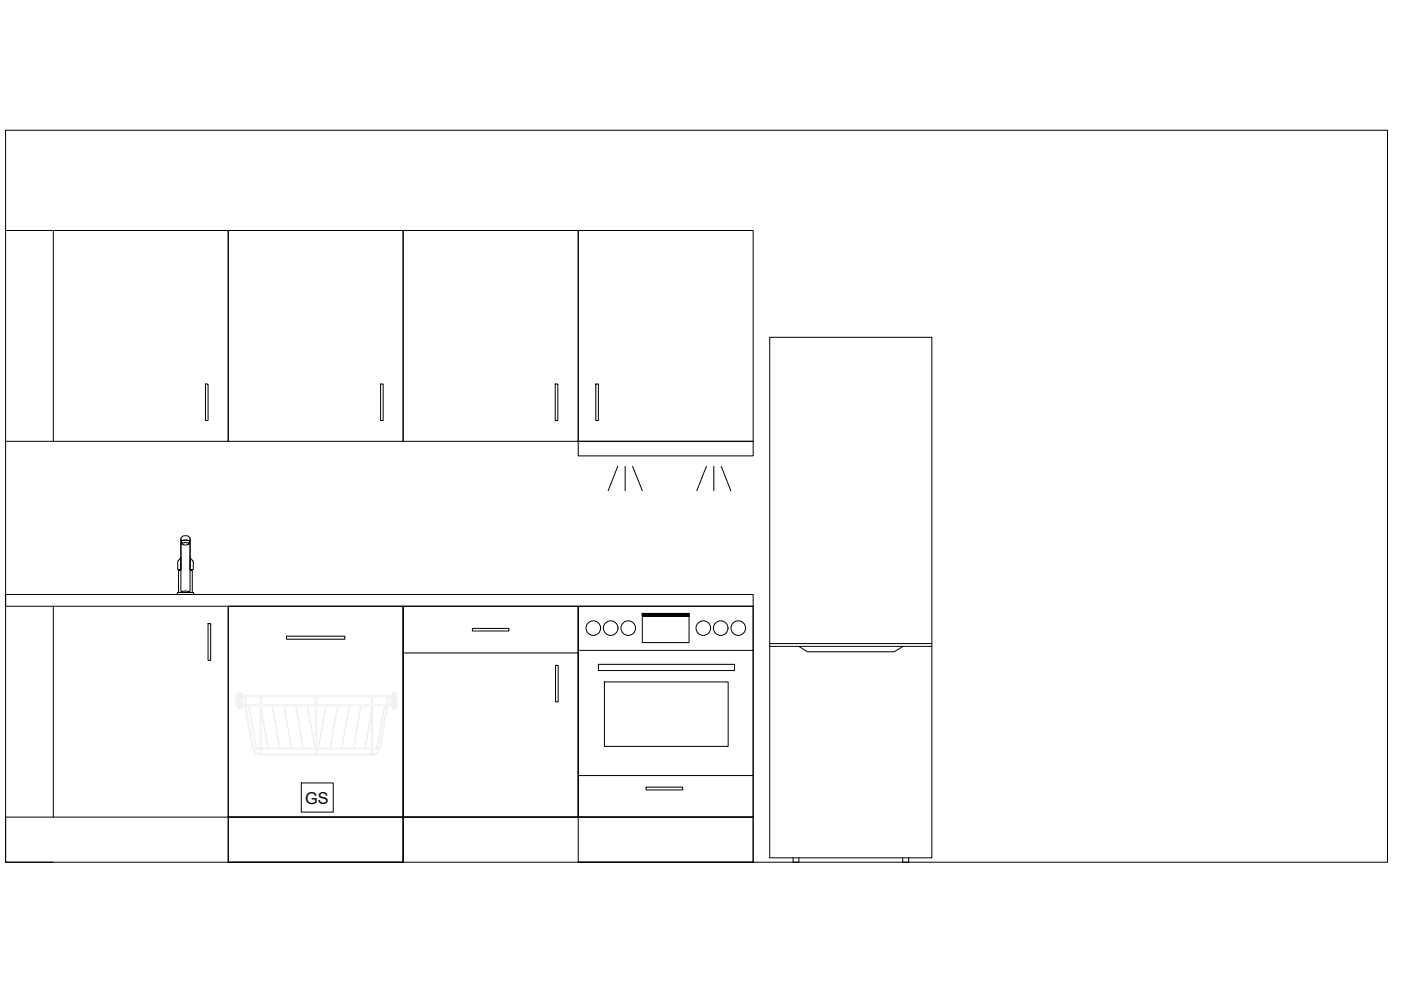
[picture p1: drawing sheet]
<svg xmlns="http://www.w3.org/2000/svg" width="297mm" height="210mm" viewBox="0 0 297 210" stroke-linecap="round" stroke-linejoin="round" font-family="sans-serif">
<defs><g id="words">
<text font-size="3.5" x="64.7" y="170.4">GS</text>
</g></defs>
<!-- layer: 0 -->
<g fill="none" stroke="#000" stroke-width=".21">
<path d="M1.2 27.6h293v155.2h-293zM1.2 48.9h10.1M1.2 93.6h10.1M11.3 128.5v44.7M48.4 128.5v54.3h37.1v-54.3M122.6 128.5v44.7M136.2 130.1h9.9v6.1h-9.9zM136.2 130.1v.6h9.9M159.7 128.5v-2.5h-158.5v2.5h158.5v54.3h-37.1M159.7 173.2h-158.5v9.6h10.1"/>
<circle cx="125.8" cy="133.2" r="1.55"/>
<circle cx="129.5" cy="133.2" r="1.55"/>
<circle cx="133.2" cy="133.2" r="1.55"/>
<circle cx="149.1" cy="133.2" r="1.55"/>
<circle cx="152.8" cy="133.2" r="1.55"/>
<circle cx="156.5" cy="133.2" r="1.55"/>
</g>
<!-- layer: BOTTOM- 400_2 -->
<path d="M44.1 132.2h.6v7.8h-.6z" fill="none" stroke="#000" stroke-width=".21"/>
<!-- layer: BASE -->
<g fill="none" stroke="#000" stroke-width=".21">
<path d="M38.3 118.3l.1 2.4h-.7v-1.8zM38.4 114.2v11.1l.3 .1 1.6-.1v-11.1M38.4 114.8l.1 .2a.69 .69 0 0 0 1 .5 .51 .51 0 0 0 .7-.6l.1-.1v6.2h.5v4.6h-3v-4.6h.6zM38.4 113.9a1.15 1.15 0 0 1 1.9 .3v.5a2.35 2.35 0 0 0-1.9 0zM38.5 114.7l1.2-.1a.32 .32 0 0 1 .3 0 .32 .32 0 0 1 .1 .4v.2l-.6-.2-.9 .2zM40.2 114.8v.2M40.3 118.3l.6 .6 .1 1.8h-.7zM37.6 125.7l3.4-.1 .1 .4h-3.5zM37.7 125.6h3.3M122.6 128.5h37.1v44.7h-37.1zM122.6 137.9h37.1M126.9 140.9h28.8v1.3h-28.8z"/>
<path d="M128.1 144.6h26.3v13.7h-26.3zM122.6 173.2h37.1v9.6h-37.1zM122.6 164.4h37.1M137 166.9h7.7v.6h-7.7z"/>
</g>
<!-- layer: BOTTOM - 600_2 -->
<path d="M85.5 128.5h37.1v44.7h-37.1zM85.5 138.4h37.1M100.2 133.2h7.7v.6h-7.7zM117.8 141.1h.5v7.7h-.5zM122.6 173.2h-37.1v9.6" fill="none" stroke="#000" stroke-width=".21"/>
<!-- layer: 0 -->
<path d="M136.2 130.1l9.9 .6v-.6zM136.2 130.1l9.9 .6h-9.9z" fill="#000" stroke="#000" stroke-width=".21"/>
<!-- layer: TOP  - 600_4 -->
<path d="M11.3 48.9h37.1v44.7h-37.1zM48.4 48.9h37.1v44.7h-37.1z" fill="none" stroke="#000" stroke-width=".21"/>
<!-- layer: BOTTOM - 600_1 -->
<path d="M43.6 81.4h.5v7.8h-.5zM80.7 81.4h.5v7.8h-.5zM117.7 81.4h.6v7.8h-.6zM126.3 81.4h.6v7.8h-.6z" fill="none" stroke="#000" stroke-width=".21"/>
<!-- layer: DISHWASHER -->
<g fill="none" stroke="#f0f0f0" stroke-width=".21">
<path d="M50 147.5l.2 .1M50 147v2.6l.2-.1M50.1 149.6h.1M50.1 147.5h.1M50.2 147.6h.1M50.2 149.5h.1M50.2 149.4h.1M50.2 147.5h.1M50.2 147.7h.1M50.2 149.6h.1M50.2 147.1h.1M50.2 148.1h.1"/>
<path d="M50.2 149h.1M50.2 150h.1M50.2 148.7h.9v1.4l-.2 .2h-.4l-.3-.2zM50.2 148.1l.1 .2M50.3 146.9l.6-.1 .2 .2v1.4h-.9zM50.3 146.9v.1M50.3 148.2h.1M50.3 148.3h.1M50.3 148.8l-.1 .1M50.3 148.8h.1M50.4 146.8h.1M50.4 148.3l.1 .1"/>
<path d="M50.4 150.3h.1M50.4 148.4h.1M50.5 148.7l-.1 .1M50.6 146.8v1.6M50.6 148.7v1.6M50.8 146.8v1.6M50.8 148.7v1.6M50.8 148.7l.2 .1M50.9 146.8h.1M50.9 150.3h.1M51 146.9h.1M51 150.2h.1"/>
<path d="M51 148.2v.1M51 148.8v.1M51 148.9h.1M51.1 149.4h.1M51.1 147.5h.1M51.1 147.7h.1M51.1 149.6h.1M51.1 148.1h.1M51.1 147.1h.1M51.1 149h.1M51.1 150h.1M51.1 148.2l-.3 .2"/>
<path d="M51.1 149.4h.8M51.1 147.9l.3-.1v.1v1.3l-.3 .1M51.1 147.5h.8M51.1 147.7h.8M51.1 149.6h.8M51.1 149.2h.1M51.1 149.2v.1M51.2 147.8h-.1M51.3 147.8h.1M51.8 147.7l3.4 .1v1.5l-3.4 .1M51.9 149.4h.1M51.9 147.5h.1"/>
<path d="M51.9 149.6h.1M51.9 147.7h.1M51.9 149.7h.1M51.9 149.7h30.4M51.9 147.4h.1M51.9 149.7l1.6 9.1a1.85 1.85 0 0 0 1.7 1.3M52 149.3h.1M52 147.8h.1M52.1 149.3h.1M52.1 147.8h.1M52.1 147.8v1.5M52.2 149.7l1.6 8.9"/>
<path d="M52.7 149.7l1.6 8.9M52.8 149.7l1.6 8.9M53.8 158.6h.5M53.8 158.6v.2M53.8 158.8a1.64 1.64 0 0 0 1.4 1.1M53.8 158.8h1.4M54.3 158.6h.1M54.4 158.6h.1M54.4 158.6h.8M55.2 159.9h.1M55.2 158.6h.1M55.2 158.8h.1"/>
<path d="M55.2 149.7v10.4h23.8v-10.4M55.3 149.3h11.7M55.3 147.8h11.7M55.4 159.9h.1M55.4 158.6h.1M55.4 158.8h.1M55.4 150.2h.1M55.4 147.8v1.5M55.4 149.7l-.1 10.4M55.4 158.6h1.4M55.4 159.9h11.6M55.4 158.8h11.6"/>
<path d="M55.4 150.2l1.5 8.4M55.4 150.9l1.4 7.7M56.9 158.6h.1M56.9 158.6h2.4M57.7 149.7l1.6 8.9M57.8 149.7l1.6 8.9M59.3 158.6h.1M59.4 158.6h.1M59.4 158.6h2.4M60.2 149.7l1.6 8.9M60.3 149.7l1.6 8.9M61.8 158.6h.1"/>
<path d="M61.9 158.6h.1M61.9 158.6h2.3M62.7 149.7l1.5 8.9M62.8 149.7l1.5 8.9M64.2 158.6h.1M64.3 158.6h.1M64.3 158.6h2.4M65.1 149.7l1.6 8.9M65.2 149.7l1.6 8.9M66.7 158.6h.1M66.8 158.6h.1M66.8 158.6h.2"/>
<path d="M67 159.9h.1M67 158.6h.1M67 158.8h.1M67 147.8v1.5M67 149.7v10.4M67.2 159.9h.1M67.2 158.8h.1M67.2 158.6h.1M67.2 149.7l-.1 10.4M67.2 158.6h.2M67.2 159.9h11.5M67.2 158.8h11.5"/>
<path d="M67.4 158.6h.1M67.6 158.6h.1M69 149.7l-1.6 8.9M69.2 149.7l-1.6 8.9M70 158.6h2.4M71.5 149.7l-1.6 8.9h-2.3M71.6 149.7l-1.5 8.9M72.4 158.6h.1M72.5 158.6h.1M72.5 158.6h2.4M74 149.7l-1.6 8.9M74.1 149.7l-1.6 8.9"/>
<path d="M74.9 158.6h.1M75 158.6h.1M75 158.6h2.3M76.5 149.7l-1.6 8.9M76.6 149.7l-1.6 8.9M77.3 158.6h.1M77.5 158.6h.1M77.5 158.6h1.2M78.7 159.9h.1M78.7 158.6h.1M78.7 158.8h.1M78.7 151.6h.1"/>
<path d="M78.7 147.8v1.5M78.7 149.7l.1 10.4M78.7 150.9l-1.4 7.7M78.7 151.6l-1.2 7M78.8 147.8h-11.6l-.1 1.5h11.7M79 159.9h.1M79 158.6h.1M79 158.8h.1M79 158.6h.8M79 158.8h1.3M79.1 149.7l-.1 .5M79.8 158.6h.1"/>
<path d="M80 158.6h.1M80 158.6h.4M80.3 158.8a1.64 1.64 0 0 1-1.3 1.1M80.4 158.6l-.1 .2M81.4 149.7l-1.6 8.9M81.6 149.7l-1.6 8.9M82 149.7l-1.6 8.9M82 147.8v1.5M82.2 149.3h.1M82.2 147.8h.1M82.2 149.7h.1M82.2 147.4h.1"/>
<path d="M82.3 149.7h.1M82.3 149.7l-1.7 9.1a1.85 1.85 0 0 1-1.7 1.3M82.3 149.6h.1M82.3 147.7h.1M82.3 149.4h.1M82.3 147.5h.1M82.3 149.4h.8M82.3 147.5v2.1M82.3 149.4v.1M82.3 149.6v.1M82.3 147.5h.8M82.3 147.7h.8"/>
<path d="M82.3 149.6h.8M82.3 147.6v.2h-3.3v1.5l3.3 .1M82.3 147.5l-.1-.1h-30.2l-.2 .1 .1 2.2M82.3 149.5v.1M82.8 149.3h.3M82.8 149.2v.1M82.9 147.8h-.1M83 147.8h.1M83.1 149.2v.1M83.1 147.5h.1M83.1 147.7h.1M83.1 147.1h.1"/>
<path d="M83.1 148.1h.1M83.1 149.4h.1M83.1 149.6h.1M83.1 149h.1M83.1 150h.1M83.1 148.7h.8v1.3l-.2 .3h-.4l-.2-.2zM83.1 148.2l.2 .2M83.1 147.9h-.3v1.3M83.1 149.2h.1M83.1 146.9h.1M83.1 150.2h.1M83.1 148.9h.1"/>
<path d="M83.1 148.2v.1M83.1 148.8v.1M83.2 146.8h.1M83.2 150.3h.1M83.3 146.8l.6 .1v1.5h-.8v-1.4zM83.3 148.7l-.2 .1M83.4 146.8v1.6M83.4 148.7v1.6M83.6 146.8v1.6M83.6 148.7v1.6M83.7 148.7l.1 .1M83.8 148.3l-.1 .1"/>
<path d="M83.8 148.3h.1M83.8 148.8h.1M83.8 148.8l.1 .2M83.9 147.5h.1M83.9 147.7h.1M83.9 148.1h.1M83.9 147.1h.1M83.9 149.4h.1M83.9 149.6h.1M83.9 150h.1M83.9 149h.1M83.9 148.1l-.1 .2"/>
<path d="M83.9 149.5l.1 .1M83.9 147.6h.1M84 149.6h.1M84 147.5h.1M84 147.5h-.1M84 147.5h.2v2.1h-.2M55.2 160h.1M55.2 160v.1M55.3 160.1h.1M55.4 160h.1M67 160h.1M67.1 160.1h.1"/>
<path d="M67.2 160h.1M78.7 160h.1M78.8 160.1h.1M78.9 160.1h.1M79 160h.1M79 160v.1"/>
</g>
<path d="M48.4 128.5h37.1v44.7h-37.1zM60.7 134.9h12.4v.6h-12.4zM48.4 173.2h37.1v9.6h-37.1zM63.9 166h6.8v6.2h-6.8z" fill="none" stroke="#000" stroke-width=".21"/>
<!-- layer: TOP - 600_3 -->
<path d="M85.5 48.9h37.1v44.7h-37.1z" fill="none" stroke="#000" stroke-width=".21"/>
<!-- layer: ASPIRATOR -->
<path d="M122.6 48.9h37.1v44.7h-37.1zM122.6 93.6h37.1v3.1h-37.1zM131 98.9l-2.1 5.1M132.5 98.9v5.1M134.1 98.9l2.1 5.1M149.8 98.9l-2.1 5.1M151.3 98.9v5.1M152.9 98.9l2 5.1" fill="none" stroke="#000" stroke-width=".21"/>
<!-- layer: REFRIGERATOR -->
<path d="M163.2 71.5h34.4v110.4h-34.4zM163.2 136.5h34.4M163.2 137h34.4M169.4 137l1.8 1.2h18.4l1.8-1.2M168.1 181.9v.9h1.3v-.9M191.4 181.9v.9h1.3v-.9" fill="none" stroke="#000" stroke-width=".21"/>
<use href="#words"/>
</svg>
